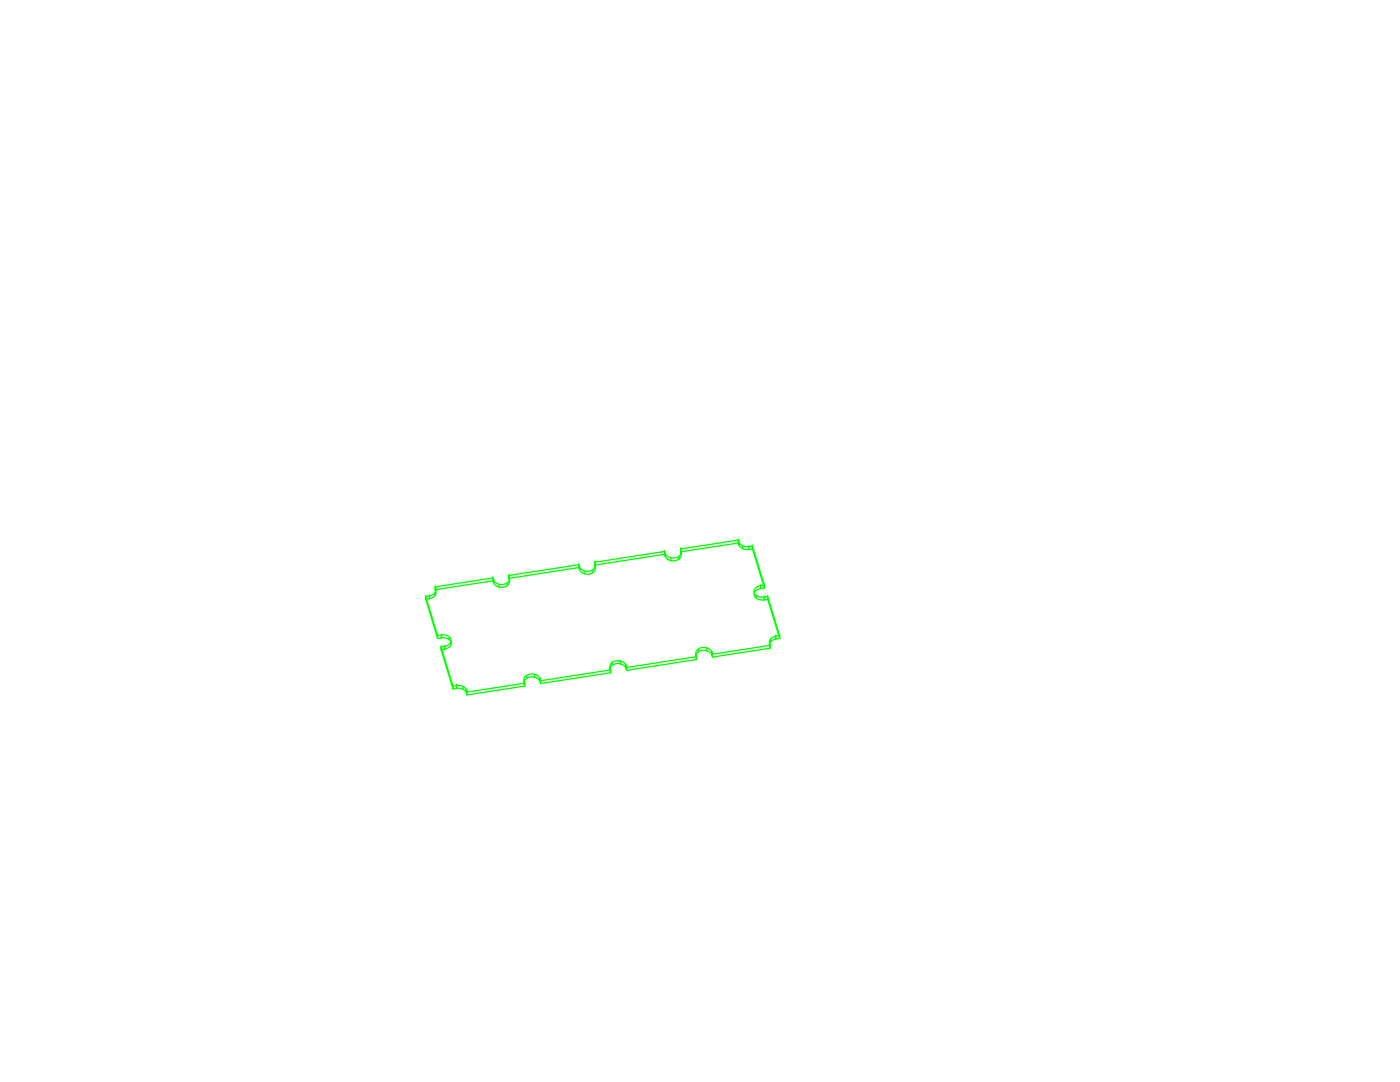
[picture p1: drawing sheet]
<svg xmlns="http://www.w3.org/2000/svg" width="279mm" height="216mm" viewBox="0 0 279 216" stroke-linecap="round" stroke-linejoin="round" font-family="sans-serif">
<!-- layer: 0 -->
<g fill="none" stroke="#0f0" stroke-width=".25">
<path d="M85 119.6h.1M85 119h.1M85 119v.6M85.7 118.9l-.7 .1 2.3 7.8 .8-.1M85.7 119.5l-.7 .1 2.3 7.8 .8-.1M85.7 118.9h.1M85.7 119.5h.1M85.7 118.9v.6M86.8 118.4v.6M86.8 117.7h.1M86.8 117.1h.1M86.8 117.1v.6"/>
<path d="M87 117.5a1.18 1.18 0 0 1-1.3 1.4M87 118.1a1.18 1.18 0 0 1-1.3 1.3M87 118.1h.1M87 117.5h.1M87 117.5v.6M98.4 115.3h.1M98.4 115.9h.1M98.4 115.3v.6M98.5 115.7l-.1-.4-11.6 1.8 .2 .4M98.5 116.3l-.1-.4-11.6 1.8 .2 .4M98.5 115.7h.1M98.5 116.3h.1"/>
<path d="M98.5 115.7v.6M99.6 116.6v.6M101.2 116.4v.5M101.6 115.4h.1M101.6 114.8h.1M101.6 114.8v.6M101.6 115.4l.1 .4M101.7 115.2a1.38 1.38 0 0 1-1.8 1.4 1.53 1.53 0 0 1-1.4-.9M101.7 115.8a1.38 1.38 0 0 1-1.8 1.4 1.53 1.53 0 0 1-1.4-.9M101.7 115.3h.1M101.7 115.8h.1M101.7 115.3v.5"/>
<path d="M115.5 112.7l-13.9 2.1 .1 .5M115.5 112.7h.1M115.5 113.2h.1M115.5 112.7v.5M115.5 112.7l.1 .4M115.6 113.7l-.1-.5-13.9 2.2M115.6 113.1h.1M115.6 113.7h.1M115.6 113.1v.6M116.7 114v.5M118.3 113.7v.6M118.7 112.8h.1"/>
<path d="M118.7 112.2h.1M118.7 112.2v.6M118.8 112.6a1.38 1.38 0 0 1-1.8 1.4 1.53 1.53 0 0 1-1.4-.9M118.8 113.2a1.38 1.38 0 0 1-1.8 1.4 1.53 1.53 0 0 1-1.4-.9M118.8 113.2h.1M118.8 112.6h.1M118.8 112.6v.6M132.6 110h.1M132.6 110.6h.1M132.6 110v.6M132.8 110.5l-.2-.5-13.9 2.2 .1 .4M132.8 111l-.2-.4-13.9 2.2 .1 .4"/>
<path d="M132.8 110.5h.1M132.8 111h.1M132.8 110.5v.5M133.9 111.3v.6M135.5 111.1v.5M135.8 110.1h.1M135.8 109.5h.1M135.8 109.5v.6M135.9 109.9a1.38 1.38 0 0 1-1.7 1.4 1.53 1.53 0 0 1-1.4-.9M135.9 110.5a1.38 1.38 0 0 1-1.7 1.4 1.53 1.53 0 0 1-1.4-.9M136 110h.1M136 110.5h.1"/>
<path d="M136 110v.5M147.4 107.8h.1M147.4 108.3h.1M147.4 107.8v.5M147.5 108.2a1.65 1.65 0 0 0 1.9 .9M147.5 108.7a1.65 1.65 0 0 0 1.9 .9M147.5 108.2l-.1-.4-11.6 1.7 .2 .5M147.5 108.8l-.1-.5-11.6 1.8 .2 .4M147.5 108.2h.1M147.5 108.8h.1M147.5 108.2v.6M148.2 108.9v.6"/>
<path d="M149.4 109.1l.8-.1 2.3 7.8-.7 .1M149.4 109.7l.8-.2 2.3 7.8-.7 .1M149.4 109.7h.1M149.4 109.1h.1M149.4 109.1v.6M150.2 109h.1M150.2 109.5h.1M150.2 109v.5M150.6 117.7v.5M150.9 118.8v.6M151.8 116.9a1.1 1.1 0 0 0-1.3 .9 1.1 1.1 0 0 0 .9 1.3h1M151.8 117.4a1.1 1.1 0 0 0-1.3 1 1.1 1.1 0 0 0 .9 1.2l1 .1"/>
<path d="M151.8 117.4h.1M151.8 116.9h.1M151.8 116.9v.5M152.5 119.2l.7-.2 2.4 7.8-.8 .1M152.5 119.7l.7-.1 2.4 7.8-.8 .1M152.5 119.7h.1M152.5 119.2h.1M152.5 119.2v.5M152.5 117.3h.1M152.5 116.8h.1M152.5 116.8v.5M153.2 119h.1"/>
<path d="M153.2 119.6h.1M153.2 119v.6M87.3 126.8h.1M87.3 127.4h.1M87.3 126.8v.6M88 129.7h.1M88 129.1h.1M88 129.1v.6M88.1 126.7a1.49 1.49 0 0 1 1.9 1.2 1.39 1.39 0 0 1-1.2 1M88.1 127.3a1.49 1.49 0 0 1 1.9 1.2 1.39 1.39 0 0 1-1.2 1M88.1 127.3h.1M88.1 126.7h.1"/>
<path d="M88.1 126.7v.6M88.8 129l-.8 .1 2.4 7.8 .7-.1M88.8 129.5l-.8 .2 2.4 7.8 .7-.1M88.8 129.5h.1M88.8 129h.1M88.8 129v.5M89.6 127.1v.5M90 128.2v.6M90.4 136.9h.1M90.4 137.5h.1M90.4 136.9v.6M91.1 136.8a1.76 1.76 0 0 1 1.9 .9"/>
<path d="M91.1 137.3a1.76 1.76 0 0 1 1.9 .9M91.1 137.4h.1M91.1 136.8h.1M91.1 136.8v.6M92.4 136.9v.6M93.1 138.2h.1M93.1 137.7h.1M93.1 137.7v.5M93.2 138.7h.1M93.2 138.1h.1M93.2 138.1v.6M104.6 135.9l.1 .4-11.5 1.8-.1-.4"/>
<path d="M104.6 136.5l.1 .4-11.5 1.8-.1-.5M104.6 135.9h.1M104.6 136.5h.1M104.6 135.9v.6M104.7 136.9h.1M104.7 136.3h.1M104.7 136.3v.6M105.1 134.8v.5M106.7 134.5v.6M107.8 135.4a1.8 1.8 0 0 0-3.2 .1v.4M107.8 136a1.8 1.8 0 0 0-3.2 .1v.3M107.8 135.4h.1"/>
<path d="M107.8 136h.1M107.8 135.4v.6M107.9 135.8h.1M107.9 136.4h.1M107.9 135.8v.6M121.7 133.3l.2 .4-14 2.1-.1-.4M121.7 133.8l.2 .4-14 2.2-.1-.4M121.7 133.3h.1M121.7 133.8h.1M121.7 133.3v.5M121.9 134.2h.1M121.9 133.7h.1"/>
<path d="M121.9 133.7v.5M122.2 132.2v.5M123.8 131.9v.6M124.9 132.7a1.8 1.8 0 0 0-3.2 .2v.3M124.9 133.3a1.8 1.8 0 0 0-3.2 .1v.4M124.9 132.8h.1M124.9 133.3h.1M124.9 132.8v.5M125 133.2h.1M125 133.8h.1M125 133.2v.6M138.9 130.6l.1 .4-14 2.2-.1-.4"/>
<path d="M138.9 131.2l.1 .4-14 2.2-.1-.5M138.9 131.2h.1M138.9 130.6h.1M138.9 130.6v.6M139 131.6h.1M139 131h.1M139 131v.6M139.4 129.5v.6M141 129.3v.5M142 130.1a1.8 1.8 0 0 0-3.1 .1v.4M142 130.7a1.8 1.8 0 0 0-3.1 .1v.4M142.1 130.7h.1"/>
<path d="M142.1 130.1h.1M142.1 130.1v.6M142.2 131.1h.1M142.2 130.5h.1M142.2 130.5v.6M153.6 128.3l.1 .5-11.5 1.7-.1-.4M153.6 128.9l.1 .4-11.5 1.8-.1-.4M153.6 128.3h.1M153.6 128.9h.1M153.6 128.3v.6M153.7 128.8h.1M153.7 129.3h.1"/>
<path d="M153.7 128.8v.5M153.8 127.5v.5M154.8 126.9h.1M154.8 127.5h.1M154.8 126.9v.6M154.8 126.9a1.26 1.26 0 0 0-1.2 1.4M154.8 127.5a1.26 1.26 0 0 0-1.2 1.4M155.6 127.4h.1M155.6 126.8h.1M155.6 126.8v.6"/>
</g>
</svg>
